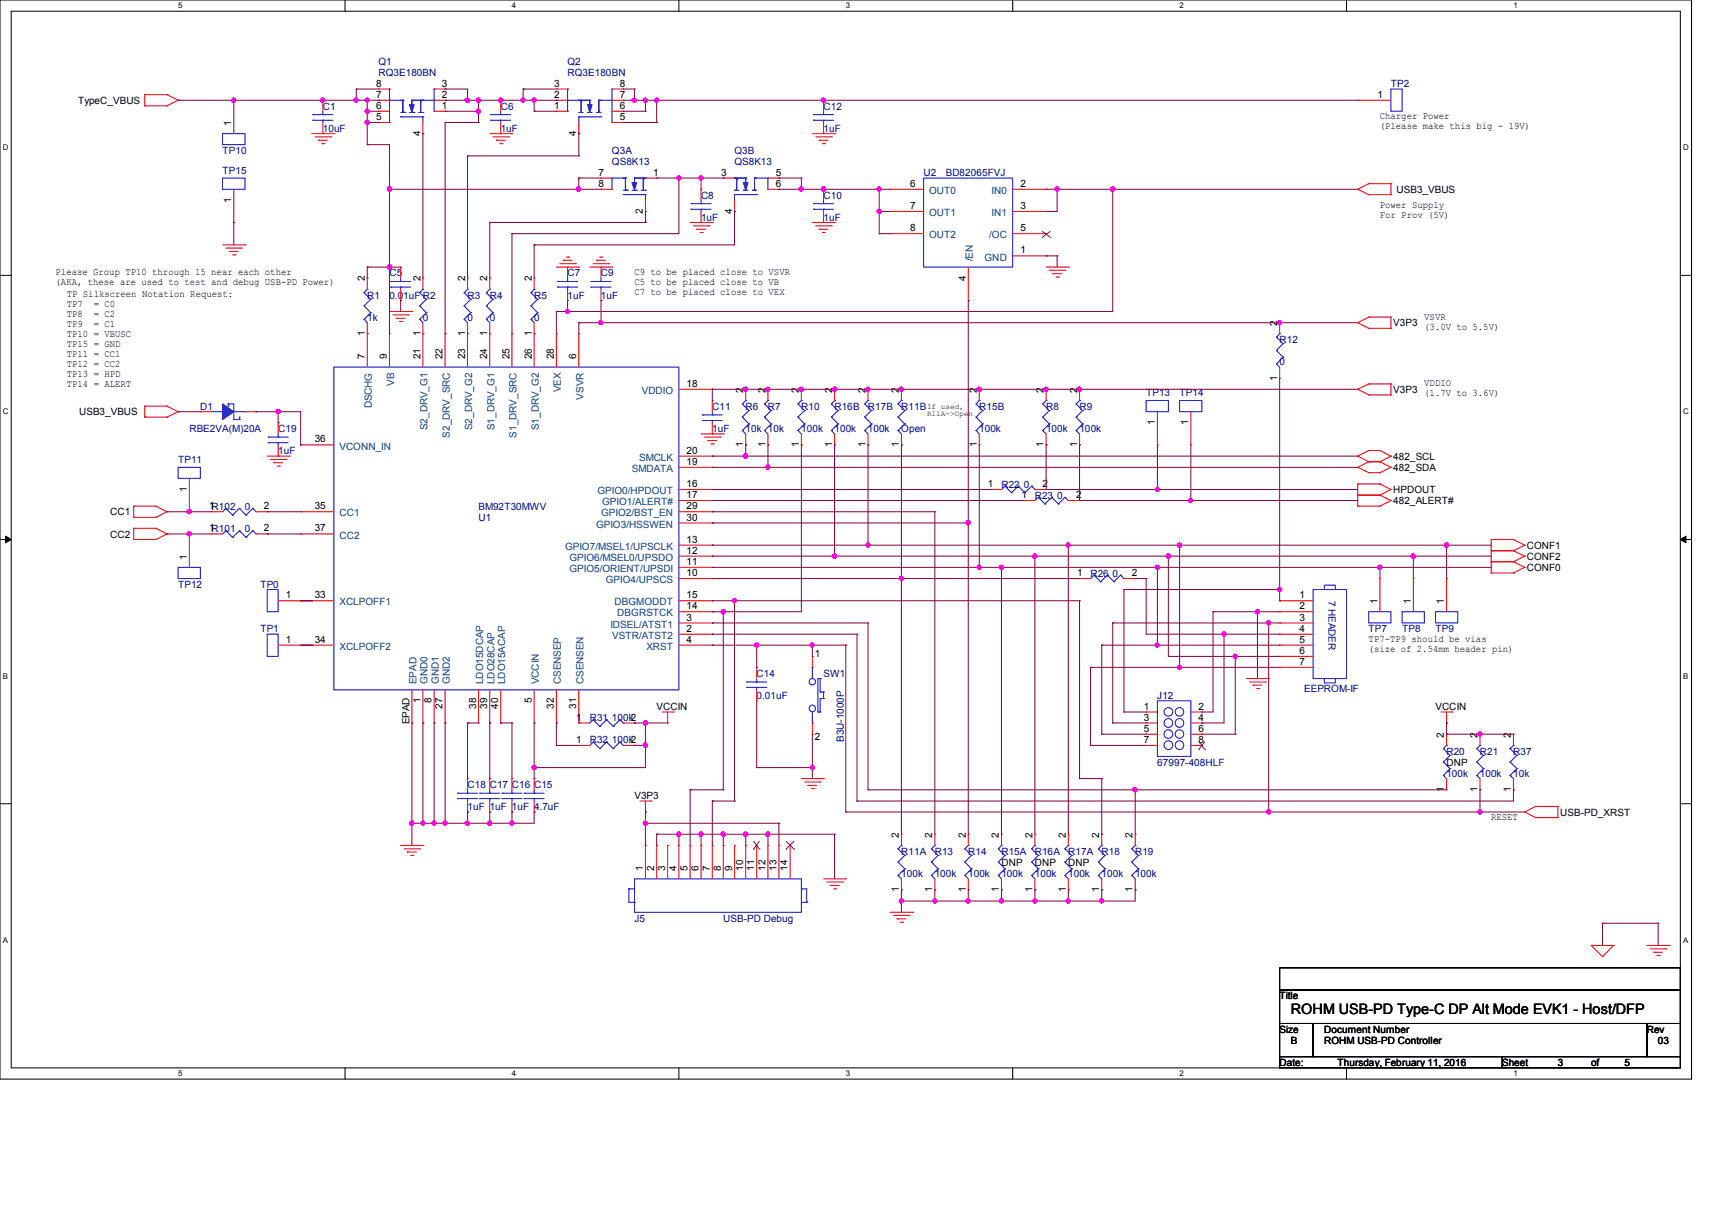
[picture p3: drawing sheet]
<svg xmlns="http://www.w3.org/2000/svg" width="297mm" height="210mm" viewBox="0 0 297 210" stroke-linecap="round" stroke-linejoin="round" font-family="sans-serif">
<defs><g id="words">
<text font-size="2.5" x="223.9" y="176">ROHM USB-PD Type-C DP Alt Mode EVK1 - Host/DFP</text>
<g font-size="1.7" fill="#000080">
<text x="65.7" y="11.3">Q1</text>
<text x="98.5" y="11.3">Q2</text>
<text x="65.7" y="13.2">RQ3E180BN</text>
<text x="98.5" y="13.2">RQ3E180BN</text>
<text x="241.3" y="15.2">TP2</text>
<text x="56" y="19">C1</text>
<text x="56" y="22.9">10uF</text>
<text x="86.9" y="19">C6</text>
<text x="86.9" y="22.9">1uF</text>
<text x="142.9" y="19">C12</text>
<text x="142.9" y="22.9">1uF</text>
<text x="38.6" y="26.7">TP10</text>
<text x="106.2" y="26.7">Q3A</text>
<text x="106.2" y="28.7">QS8K13</text>
<text x="127.4" y="26.7">Q3B</text>
<text x="127.4" y="28.7">QS8K13</text>
<text x="38.6" y="30.2">TP15</text>
<text x="121.6" y="34.5">C8</text>
<text x="142.9" y="34.5">C10</text>
<text x="160.2" y="30.6">U2</text>
<text x="164.1" y="30.6">BD82065FVJ</text>
<text x="121.6" y="38.3">1uF</text>
<text x="142.9" y="38.3">1uF</text>
<text x="67.6" y="48">C5</text>
<text x="98.5" y="48">C7</text>
<text x="104.3" y="48">C9</text>
<text x="63.7" y="51.8">R1</text>
<text x="67.6" y="51.8">0.01uF R2</text>
<text x="81.1" y="51.8">R3</text>
<text x="85" y="51.8">R4</text>
<text x="92.7" y="51.8">R5</text>
<text x="98.5" y="51.8">1uF</text>
<text x="104.3" y="51.8">1uF</text>
<text x="63.7" y="55.7">1k</text>
<text x="73.4" y="55.7">0</text>
<text x="81.1" y="55.7">0</text>
<text x="85" y="55.7">0</text>
<text x="92.7" y="55.7">0</text>
<text x="222" y="59.5">R12</text>
<text x="222" y="63.4">0</text>
<text x="34.8" y="71.1">D1</text>
<text x="123.6" y="71.1">C11</text>
<text x="129.4" y="71.1">R6</text>
<text x="133.2" y="71.1">R7</text>
<text x="139" y="71.1">R10</text>
<text x="144.8" y="71.1">R16B</text>
<text x="150.6" y="71.1">R17B</text>
<text x="156.4" y="71.1">R11B</text>
<text x="169.9" y="71.1">R15B</text>
<text x="181.5" y="71.1">R8</text>
<text x="187.3" y="71.1">R9</text>
<text x="198.8" y="68.8">TP13</text>
<text x="204.6" y="68.8">TP14</text>
<text x="32.8" y="75">RBE2VA(M)20A</text>
<text x="48.3" y="75">C19</text>
<text x="123.6" y="75">1uF</text>
<text x="129.4" y="75">10k 10k</text>
<text x="139" y="75">100k</text>
<text x="144.8" y="75">100k</text>
<text x="150.6" y="75">100k</text>
<text x="156.4" y="75">Open</text>
<text x="169.9" y="75">100k</text>
<text x="181.5" y="75">100k</text>
<text x="187.3" y="75">100k</text>
<text x="30.9" y="80.4">TP11</text>
<text x="48.3" y="78.8">1uF</text>
<text x="42.5" y="88.5">0</text>
<text x="83" y="88.5">BM92T30MWV</text>
<text x="173.7" y="84.6">R22</text>
<text x="177.6" y="84.6">0</text>
<text x="179.5" y="86.6">R23</text>
<text x="183.4" y="86.6">0</text>
<text x="42.5" y="92.4">0</text>
<text x="83" y="90.4">U1</text>
<text x="189.2" y="100.1">R26</text>
<text x="193" y="100.1">0</text>
<text x="30.9" y="102">TP12</text>
<text x="45.2" y="102">TP0</text>
<text x="230.4" y="104.3" transform="rotate(90 230.4 104.3)">7 HEADER</text>
<text x="45.2" y="109.7">TP1</text>
<text x="237.4" y="109.7">TP7</text>
<text x="243.2" y="109.7">TP8</text>
<text x="249" y="109.7">TP9</text>
<text x="131.3" y="117.4">C14</text>
<text x="142.9" y="117.4">SW1</text>
<text x="102.3" y="125.2">R31</text>
<text x="106.2" y="125.2">100k2</text>
<text x="131.3" y="121.3">0.01uF</text>
<text x="200.8" y="121.3">J12</text>
<text x="226.3" y="120.1">EEPROM-IF</text>
<text x="102.3" y="129">R32</text>
<text x="106.2" y="129">100k2</text>
<text x="146.4" y="128.8" transform="rotate(-90 146.4 128.8)">B3U-1000P</text>
<text x="250.9" y="131">R20</text>
<text x="256.7" y="131">R21</text>
<text x="262.5" y="131">R37</text>
<text x="81.1" y="136.7">C18 C17 C16 C15</text>
<text x="200.8" y="132.9">67997-408HLF</text>
<text x="250.9" y="134.8">100k</text>
<text x="256.7" y="134.8">100k</text>
<text x="262.5" y="134.8">10k</text>
<text x="81.1" y="140.6">1uF 1uF 1uF 4.7uF</text>
<text x="156.4" y="148.3">R11A</text>
<text x="162.2" y="148.3">R13</text>
<text x="168" y="148.3">R14</text>
<text x="173.7" y="148.3">R15A</text>
<text x="179.5" y="148.3">R16A</text>
<text x="185.3" y="148.3">R17A</text>
<text x="191.1" y="148.3">R18</text>
<text x="196.9" y="148.3">R19</text>
<text x="156.4" y="152.2">100k</text>
<text x="162.2" y="152.2">100k</text>
<text x="168" y="152.2">100k</text>
<text x="173.7" y="152.2">100k</text>
<text x="179.5" y="152.2">100k</text>
<text x="185.3" y="152.2">100k</text>
<text x="191.1" y="152.2">100k</text>
<text x="196.9" y="152.2">100k</text>
<text x="110.1" y="159.9">J5</text>
<text x="125.5" y="159.9">USB-PD Debug</text>
</g>
<g font-size="1.7">
<text x="65.2" y="17">7</text>
<text x="65.2" y="15">8</text>
<text x="76.7" y="17">2</text>
<text x="76.7" y="15">3</text>
<text x="96.1" y="17">2</text>
<text x="96.1" y="15">3</text>
<text x="107.5" y="17">7</text>
<text x="107.5" y="15">8</text>
<text x="238.9" y="17">1</text>
<text x="13.5" y="18">TypeC_VBUS</text>
<text x="40.1" y="21.8" transform="rotate(-90 40.1 21.8)">1</text>
<text x="65.2" y="20.8">5</text>
<text x="65.2" y="18.9">6</text>
<text x="72.9" y="23.6" transform="rotate(-90 72.9 23.6)">4</text>
<text x="76.7" y="18.9">1</text>
<text x="96.1" y="18.9">1</text>
<text x="100" y="23.6" transform="rotate(-90 100 23.6)">4</text>
<text x="107.5" y="20.8">5</text>
<text x="107.5" y="18.9">6</text>
<text x="239.4" y="20.7">Charger Power</text>
<text x="239.4" y="22.4">(Please make this big - 19V)</text>
<text x="40.1" y="35.2" transform="rotate(-90 40.1 35.2)">1</text>
<text x="103.8" y="30.5">7</text>
<text x="103.8" y="32.4">8</text>
<text x="113.3" y="30.5">1</text>
<text x="125.1" y="30.5">3</text>
<text x="134.6" y="30.5">5</text>
<text x="134.6" y="32.4">6</text>
<text x="157.9" y="32.4">6</text>
<text x="177" y="32.4">2</text>
<text x="242.3" y="33.5">USB3_VBUS</text>
<text x="111.5" y="37.1" transform="rotate(-90 111.5 37.1)">2</text>
<text x="127" y="37.1" transform="rotate(-90 127 37.1)">4</text>
<text x="157.9" y="36.3">7</text>
<text x="157.9" y="40.1">8</text>
<text x="177" y="36.3">3</text>
<text x="177" y="40.1">5</text>
<text x="239.4" y="36.2">Power Supply</text>
<text x="239.4" y="37.9">For Prov (5V)</text>
<text x="9.7" y="47.8">Please Group TP10 through 15 near each other</text>
<text x="110.1" y="47.8">C9 to be placed close to VSVR</text>
<text x="177" y="44">1</text>
<text x="9.7" y="49.5">(AKA, these are used to test and debug USB-PD Power)</text>
<text x="11.6" y="51.6">TP Silkscreen Notation Request:</text>
<text x="11.6" y="53.3">TP7</text>
<text x="16.3" y="53.3">= C0</text>
<text x="63.3" y="48.9" transform="rotate(-90 63.3 48.9)">2</text>
<text x="72.9" y="48.9" transform="rotate(-90 72.9 48.9)">2</text>
<text x="80.7" y="48.9" transform="rotate(-90 80.7 48.9)">2</text>
<text x="84.5" y="48.9" transform="rotate(-90 84.5 48.9)">2</text>
<text x="92.2" y="48.9" transform="rotate(-90 92.2 48.9)">2</text>
<text x="110.1" y="49.5">C5 to be placed close to VB</text>
<text x="110.1" y="51.2">C7 to be placed close to VEX</text>
<text x="167.5" y="48.7" transform="rotate(-90 167.5 48.7)">4</text>
<text x="11.6" y="55.1">TP8</text>
<text x="11.6" y="56.8">TP9</text>
<text x="11.6" y="58.5">TP10 = VBUSC</text>
<text x="16.3" y="55.1">= C2</text>
<text x="16.3" y="56.8">= C1</text>
<text x="63.3" y="58.3" transform="rotate(-90 63.3 58.3)">1</text>
<text x="72.9" y="58.3" transform="rotate(-90 72.9 58.3)">1</text>
<text x="80.7" y="58.3" transform="rotate(-90 80.7 58.3)">1</text>
<text x="84.5" y="58.3" transform="rotate(-90 84.5 58.3)">1</text>
<text x="92.2" y="58.3" transform="rotate(-90 92.2 58.3)">1</text>
<text x="221.6" y="56.6" transform="rotate(-90 221.6 56.6)">2</text>
<text x="241.7" y="56.6">V3P3</text>
<text x="247.1" y="55.5">VSVR</text>
<text x="247.1" y="57.2">(3.0V to 5.5V)</text>
<text x="11.6" y="60.3">TP15 = GND</text>
<text x="11.6" y="62">TP11 = CC1</text>
<text x="11.6" y="63.8">TP12 = CC2</text>
<text x="11.6" y="65.5">TP13 = HPD</text>
<text x="63.3" y="62.4" transform="rotate(-90 63.3 62.4)">7</text>
<text x="67.1" y="62.4" transform="rotate(-90 67.1 62.4)">9</text>
<text x="72.9" y="62.4" transform="rotate(-90 72.9 62.4)">21</text>
<text x="76.8" y="62.4" transform="rotate(-90 76.8 62.4)">22</text>
<text x="80.7" y="62.4" transform="rotate(-90 80.7 62.4)">23</text>
<text x="84.5" y="62.4" transform="rotate(-90 84.5 62.4)">24</text>
<text x="88.4" y="62.4" transform="rotate(-90 88.4 62.4)">25</text>
<text x="92.2" y="62.4" transform="rotate(-90 92.2 62.4)">26</text>
<text x="96.1" y="62.4" transform="rotate(-90 96.1 62.4)">28</text>
<text x="100" y="62.4" transform="rotate(-90 100 62.4)">6</text>
<text x="11.6" y="67.2">TP14 = ALERT</text>
<text x="119.1" y="67.1">18</text>
<text x="128.9" y="68.2" transform="rotate(-90 128.9 68.2)">2</text>
<text x="132.8" y="68.2" transform="rotate(-90 132.8 68.2)">2</text>
<text x="138.6" y="68.2" transform="rotate(-90 138.6 68.2)">2</text>
<text x="144.3" y="68.2" transform="rotate(-90 144.3 68.2)">2</text>
<text x="150.1" y="68.2" transform="rotate(-90 150.1 68.2)">2</text>
<text x="155.9" y="68.2" transform="rotate(-90 155.9 68.2)">2</text>
<text x="169.4" y="68.2" transform="rotate(-90 169.4 68.2)">2</text>
<text x="181" y="68.2" transform="rotate(-90 181 68.2)">2</text>
<text x="186.8" y="68.2" transform="rotate(-90 186.8 68.2)">2</text>
<text x="221.6" y="66" transform="rotate(-90 221.6 66)">1</text>
<text x="241.7" y="68.2">V3P3</text>
<text x="247.1" y="67.1">VDDIO</text>
<text x="247.1" y="68.8">(1.7V to 3.6V)</text>
<text x="13.7" y="72.1">USB3_VBUS</text>
<text x="54.6" y="76.8">36</text>
<text x="128.9" y="77.6" transform="rotate(-90 128.9 77.6)">1</text>
<text x="132.8" y="77.6" transform="rotate(-90 132.8 77.6)">1</text>
<text x="138.6" y="77.6" transform="rotate(-90 138.6 77.6)">1</text>
<text x="144.3" y="77.6" transform="rotate(-90 144.3 77.6)">1</text>
<text x="150.1" y="77.6" transform="rotate(-90 150.1 77.6)">1</text>
<text x="155.9" y="77.6" transform="rotate(-90 155.9 77.6)">1</text>
<text x="169.4" y="77.6" transform="rotate(-90 169.4 77.6)">1</text>
<text x="181" y="77.6" transform="rotate(-90 181 77.6)">1</text>
<text x="186.8" y="77.6" transform="rotate(-90 186.8 77.6)">1</text>
<text x="200.3" y="73.8" transform="rotate(-90 200.3 73.8)">1</text>
<text x="206.1" y="73.8" transform="rotate(-90 206.1 73.8)">1</text>
<text x="119.1" y="80.7">19</text>
<text x="119.1" y="78.7">20</text>
<text x="241.7" y="81.7">482_SDA</text>
<text x="241.7" y="79.8">482_SCL</text>
<text x="19.1" y="89.5">CC1</text>
<text x="32.4" y="85.3" transform="rotate(-90 32.4 85.3)">1</text>
<text x="36.3" y="88.4">1R102</text>
<text x="45.8" y="88.4">2</text>
<text x="54.6" y="88.4">35</text>
<text x="119.1" y="84.5">16</text>
<text x="119.1" y="86.4">17</text>
<text x="119.1" y="88.4">29</text>
<text x="171.4" y="84.5">1</text>
<text x="177.2" y="86.4">1</text>
<text x="180.9" y="84.5">2</text>
<text x="186.7" y="86.4">2</text>
<text x="241.7" y="87.5">482_ALERT#</text>
<text x="241.7" y="85.6">HPDOUT</text>
<text x="19.1" y="93.3">CC2</text>
<text x="36.3" y="92.2">1R101</text>
<text x="45.8" y="92.2">2</text>
<text x="54.6" y="92.2">37</text>
<text x="119.1" y="90.3">30</text>
<text x="119.1" y="94.2">13</text>
<text x="264.9" y="95.2">CONF1</text>
<text x="32.4" y="97.1" transform="rotate(-90 32.4 97.1)">1</text>
<text x="119.1" y="100">10</text>
<text x="119.1" y="98">11</text>
<text x="119.1" y="96.1">12</text>
<text x="186.8" y="100">1</text>
<text x="196.3" y="100">2</text>
<text x="264.9" y="99.1">CONF0</text>
<text x="264.9" y="97.2">CONF2</text>
<text x="49.6" y="103.8">1</text>
<text x="54.6" y="103.8">33</text>
<text x="119.1" y="107.7">3</text>
<text x="119.1" y="105.7">14</text>
<text x="119.1" y="103.8">15</text>
<text x="225.4" y="103.8">1</text>
<text x="225.4" y="105.7">2</text>
<text x="225.4" y="107.7">3</text>
<text x="238.9" y="104.8" transform="rotate(-90 238.9 104.8)">1</text>
<text x="244.7" y="104.8" transform="rotate(-90 244.7 104.8)">1</text>
<text x="250.5" y="104.8" transform="rotate(-90 250.5 104.8)">1</text>
<text x="49.6" y="111.5">1</text>
<text x="54.6" y="111.5">34</text>
<text x="119.1" y="109.6">2</text>
<text x="119.1" y="111.5">4</text>
<text x="225.4" y="109.6">4</text>
<text x="225.4" y="111.5">5</text>
<text x="225.4" y="113.5">6</text>
<text x="237.4" y="111.5">TP7-TP9 should be vias</text>
<text x="237.4" y="113.2">(size of 2.54mm header pin)</text>
<text x="141.3" y="114.1">1</text>
<text x="225.4" y="115.4">7</text>
<text x="71" y="125.7" transform="rotate(-90 71 125.7)">EPAD</text>
<text x="72.9" y="122" transform="rotate(-90 72.9 122)">1</text>
<text x="74.9" y="122" transform="rotate(-90 74.9 122)">8</text>
<text x="76.8" y="123" transform="rotate(-90 76.8 123)">27</text>
<text x="82.6" y="123" transform="rotate(-90 82.6 123)">38</text>
<text x="84.5" y="123" transform="rotate(-90 84.5 123)">39</text>
<text x="86.4" y="123" transform="rotate(-90 86.4 123)">40</text>
<text x="92.2" y="122" transform="rotate(-90 92.2 122)">5</text>
<text x="96.1" y="123" transform="rotate(-90 96.1 123)">32</text>
<text x="100" y="123" transform="rotate(-90 100 123)">31</text>
<text x="100" y="125.1">1</text>
<text x="113.9" y="123.2">VCCIN</text>
<text x="198.4" y="123.1">1</text>
<text x="198.4" y="125.1">3</text>
<text x="207.9" y="123.1">2</text>
<text x="207.9" y="125.1">4</text>
<text x="249" y="123.2">VCCIN</text>
<text x="100" y="128.9">1</text>
<text x="141.3" y="128.4">2</text>
<text x="198.4" y="127">5</text>
<text x="198.4" y="128.9">7</text>
<text x="207.9" y="127">6</text>
<text x="207.9" y="128.9">8</text>
<text x="250.5" y="128" transform="rotate(-90 250.5 128)">2</text>
<text x="256.3" y="128" transform="rotate(-90 256.3 128)">2</text>
<text x="262.1" y="128" transform="rotate(-90 262.1 128)">2</text>
<text x="250.5" y="137.5" transform="rotate(-90 250.5 137.5)">1</text>
<text x="250.9" y="132.9">DNP</text>
<text x="256.3" y="137.5" transform="rotate(-90 256.3 137.5)">1</text>
<text x="262.1" y="137.5" transform="rotate(-90 262.1 137.5)">1</text>
<text x="110.1" y="138.7">V3P3</text>
<text x="258.7" y="142.3">RESET</text>
<text x="270.7" y="141.6">USB-PD_XRST</text>
<text x="155.9" y="145.4" transform="rotate(-90 155.9 145.4)">2</text>
<text x="161.7" y="145.4" transform="rotate(-90 161.7 145.4)">2</text>
<text x="167.5" y="145.4" transform="rotate(-90 167.5 145.4)">2</text>
<text x="173.3" y="145.4" transform="rotate(-90 173.3 145.4)">2</text>
<text x="179.1" y="145.4" transform="rotate(-90 179.1 145.4)">2</text>
<text x="184.9" y="145.4" transform="rotate(-90 184.9 145.4)">2</text>
<text x="190.7" y="145.4" transform="rotate(-90 190.7 145.4)">2</text>
<text x="196.5" y="145.4" transform="rotate(-90 196.5 145.4)">2</text>
<text x="111.5" y="151.2" transform="rotate(-90 111.5 151.2)">1</text>
<text x="113.5" y="151.2" transform="rotate(-90 113.5 151.2)">2</text>
<text x="115.4" y="151.2" transform="rotate(-90 115.4 151.2)">3</text>
<text x="117.3" y="151.2" transform="rotate(-90 117.3 151.2)">4</text>
<text x="119.3" y="151.2" transform="rotate(-90 119.3 151.2)">5</text>
<text x="121.2" y="151.2" transform="rotate(-90 121.2 151.2)">6</text>
<text x="123.1" y="151.2" transform="rotate(-90 123.1 151.2)">7</text>
<text x="125" y="151.2" transform="rotate(-90 125 151.2)">8</text>
<text x="127" y="151.2" transform="rotate(-90 127 151.2)">9</text>
<text x="128.9" y="151.2" transform="rotate(-90 128.9 151.2)">10</text>
<text x="130.8" y="151.2" transform="rotate(-90 130.8 151.2)">11</text>
<text x="132.8" y="151.2" transform="rotate(-90 132.8 151.2)">12</text>
<text x="134.7" y="151.2" transform="rotate(-90 134.7 151.2)">13</text>
<text x="136.6" y="151.2" transform="rotate(-90 136.6 151.2)">14</text>
<text x="155.9" y="154.9" transform="rotate(-90 155.9 154.9)">1</text>
<text x="161.7" y="154.9" transform="rotate(-90 161.7 154.9)">1</text>
<text x="167.5" y="154.9" transform="rotate(-90 167.5 154.9)">1</text>
<text x="173.3" y="154.9" transform="rotate(-90 173.3 154.9)">1</text>
<text x="173.7" y="150.3">DNP</text>
<text x="179.1" y="154.9" transform="rotate(-90 179.1 154.9)">1</text>
<text x="179.5" y="150.3">DNP</text>
<text x="184.9" y="154.9" transform="rotate(-90 184.9 154.9)">1</text>
<text x="185.3" y="150.3">DNP</text>
<text x="190.7" y="154.9" transform="rotate(-90 190.7 154.9)">1</text>
<text x="196.5" y="154.9" transform="rotate(-90 196.5 154.9)">1</text>
<text x="222" y="173.4">Title</text>
<text x="222" y="179.2">Size</text>
<text x="229.7" y="179.2">Document Number</text>
<text x="285.7" y="179.2">Rev</text>
<text x="222" y="185">Date:</text>
<text x="223.9" y="181.1">B</text>
<text x="229.7" y="181.1">ROHM USB-PD Controller</text>
<text x="232.1" y="185">Thursday, February 11, 2016</text>
<text x="260.6" y="185">Sheet</text>
<text x="270.2" y="185">3</text>
<text x="276" y="185">of</text>
<text x="281.8" y="185">5</text>
<text x="287.6" y="181.1">03</text>
</g>
<g font-size="1.7" fill="#004080">
<text x="161.2" y="33.7">OUT0</text>
<text x="172" y="33.7">IN0</text>
<text x="161.2" y="37.5">OUT1</text>
<text x="161.2" y="41.4">OUT2</text>
<text x="171.6" y="41.4">/OC</text>
<text x="172" y="37.5">IN1</text>
<text x="168.8" y="45.4" transform="rotate(-90 168.8 45.4)">/EN</text>
<text x="170.8" y="45.2">GND</text>
<text x="64.5" y="70.9" transform="rotate(-90 64.5 70.9)">DSCHG</text>
<text x="68.4" y="67" transform="rotate(-90 68.4 67)">VB</text>
<text x="97.3" y="68.1" transform="rotate(-90 97.3 68.1)">VEX</text>
<text x="101.2" y="69.3" transform="rotate(-90 101.2 69.3)">VSVR</text>
<text x="111.3" y="68.4">VDDIO</text>
<text x="74.2" y="74.7" transform="rotate(-90 74.2 74.7)">S2_DRV_G1</text>
<text x="78" y="75.9" transform="rotate(-90 78 75.9)">S2_DRV_SRC</text>
<text x="81.9" y="74.7" transform="rotate(-90 81.9 74.7)">S2_DRV_G2</text>
<text x="85.8" y="74.7" transform="rotate(-90 85.8 74.7)">S1_DRV_G1</text>
<text x="89.6" y="75.9" transform="rotate(-90 89.6 75.9)">S1_DRV_SRC</text>
<text x="93.5" y="74.7" transform="rotate(-90 93.5 74.7)">S1_DRV_G2</text>
<text x="58.9" y="78">VCONN_IN</text>
<text x="109.6" y="81.9">SMDATA</text>
<text x="110.9" y="80">SMCLK</text>
<text x="58.9" y="89.6">CC1</text>
<text x="103.7" y="85.8">GPIO0/HPDOUT</text>
<text x="104.3" y="89.6">GPIO2/BST_EN</text>
<text x="104.5" y="87.7">GPIO1/ALERT#</text>
<text x="58.9" y="93.5">CC2</text>
<text x="98" y="95.4">GPIO7/MSEL1/UPSCLK</text>
<text x="103.4" y="91.6">GPIO3/HSSWEN</text>
<text x="98.8" y="99.3">GPIO5/ORIENT/UPSDI</text>
<text x="98.8" y="97.3">GPIO6/MSEL0/UPSDO</text>
<text x="105.1" y="101.2">GPIO4/UPSCS</text>
<text x="58.9" y="105.1">XCLPOFF1</text>
<text x="106.6" y="105.1">DBGMODDT</text>
<text x="107.1" y="107">DBGRSTCK</text>
<text x="58.9" y="112.8">XCLPOFF2</text>
<text x="105.9" y="108.9">IDSEL/ATST1</text>
<text x="106.2" y="110.9">VSTR/ATST2</text>
<text x="112.1" y="112.8">XRST</text>
<text x="72.3" y="118.7" transform="rotate(-90 72.3 118.7)">EPAD</text>
<text x="74.2" y="118.7" transform="rotate(-90 74.2 118.7)">GND0</text>
<text x="76.1" y="118.7" transform="rotate(-90 76.1 118.7)">GND1</text>
<text x="78" y="118.7" transform="rotate(-90 78 118.7)">GND2</text>
<text x="83.8" y="118.7" transform="rotate(-90 83.8 118.7)">LDO15DCAP</text>
<text x="85.8" y="118.7" transform="rotate(-90 85.8 118.7)">LDO28CAP</text>
<text x="87.7" y="118.7" transform="rotate(-90 87.7 118.7)">LDO15ACAP</text>
<text x="93.5" y="118.7" transform="rotate(-90 93.5 118.7)">VCCIN</text>
<text x="97.3" y="118.7" transform="rotate(-90 97.3 118.7)">CSENSEP</text>
<text x="101.2" y="118.7" transform="rotate(-90 101.2 118.7)">CSENSEN</text>
</g>
<g font-size="1.4">
<text x="30.9" y="1.4">5</text>
<text x="88.8" y="1.4">4</text>
<text x="146.7" y="1.4">3</text>
<text x="204.6" y="1.4">2</text>
<text x="262.6" y="1.4">1</text>
<text x=".5" y="26.1">D</text>
<text x="292" y="26.1">D</text>
<text x=".5" y="71.9">C</text>
<text x="292" y="71.9">C</text>
<text x=".5" y="117.8">B</text>
<text x="292" y="117.8">B</text>
<text x=".5" y="163.6">A</text>
<text x="292" y="163.6">A</text>
<text x="30.9" y="186.8">5</text>
<text x="88.8" y="186.8">4</text>
<text x="146.7" y="186.8">3</text>
<text x="204.6" y="186.8">2</text>
<text x="262.6" y="186.8">1</text>
</g>
<g font-size="1.3">
<text x="160.8" y="71">If used,</text>
<text x="160.8" y="72.3">R11A-&gt;Open</text>
</g>
</g></defs>
<path d="M0 0h293.5v187.3h-293.5zM1.9 1.9h289.6v183.4h-289.6z" fill="none" stroke="#000" stroke-width=".17"/>
<g fill="#fff">
<path d="M30.9 .2h.8v1.5h-.8z"/>
<path d="M30.9 185.5h.8v1.6h-.8z"/>
</g>
<path d="M59.9 0v1.9M59.9 185.3v2" fill="none" stroke="#000" stroke-width=".17"/>
<g fill="#fff">
<path d="M88.8 .2h.8v1.5h-.8z"/>
<path d="M88.8 185.5h.8v1.6h-.8z"/>
</g>
<path d="M117.8 0v1.9M117.8 185.3v2" fill="none" stroke="#000" stroke-width=".17"/>
<g fill="#fff">
<path d="M146.7 .2h.8v1.5h-.8z"/>
<path d="M146.7 185.5h.8v1.6h-.8z"/>
</g>
<path d="M175.7 0v1.9M175.7 185.3v2" fill="none" stroke="#000" stroke-width=".17"/>
<g fill="#fff">
<path d="M204.6 .2h.8v1.5h-.8z"/>
<path d="M204.6 185.5h.8v1.6h-.8z"/>
</g>
<path d="M233.6 0v1.9M233.6 185.3v2" fill="none" stroke="#000" stroke-width=".17"/>
<g fill="#fff">
<path d="M262.6 .2h.7v1.5h-.7z"/>
<path d="M262.6 185.5h.7v1.6h-.7z"/>
<path d="M.5 24.8h1v1.6h-1z"/>
<path d="M292 24.8h1v1.6h-1z"/>
<path d="M.5 70.7h1v1.5h-1z"/>
<path d="M292 70.7h1v1.5h-1z"/>
</g>
<path d="M0 47.8h1.9M291.5 47.8h2" fill="none" stroke="#000" stroke-width=".17"/>
<g fill="#fff">
<path d="M.5 116.5h.9v1.6h-.9z"/>
<path d="M292 116.5h.9v1.6h-.9z"/>
</g>
<path d="M0 93.6h1.9M291.5 93.6h2" fill="none" stroke="#000" stroke-width=".17"/>
<path d="M1 93l.9 .6-.9 .6zM291.5 93.6l1-.6v1.2z" fill="#000" stroke="#000" stroke-width=".17"/>
<g fill="#fff">
<path d="M.5 162.4h.9v1.5h-.9z"/>
<path d="M292 162.4h.9v1.5h-.9z"/>
</g>
<path d="M0 139.5h1.9M291.5 139.5h2M222 168h69.5v3.8h-69.5zM222 171.8h69.5v5.8h-69.5zM222 177.6h5.8v5.8h-5.8zM227.8 177.6h57.9v5.8h-57.9zM285.7 177.6h5.8v5.8h-5.8zM222 183.4h38.6v1.9h-38.6zM260.6 183.4h30.9v1.9h-30.9z" fill="none" stroke="#000" stroke-width=".17"/>
<g fill="none" stroke="#f00" stroke-width=".17">
<path d="M25.1 16.4h.1M25.1 18.4h.1M25.1 16.4h3.9M25.1 16.4v2M25.1 18.4h3.9M29 16.4h.1M29 18.4h.1M29 16.4l1.9 1M30.9 17.4h.1M30.9 17.4l-1.9 1M40.6 17.4h.1M40.6 17.4v5.8"/>
<path d="M56 17.4h.1M56 17.4v1.9M65.7 19.3h.1M65.7 17.4h.1M65.7 15.5h.1M65.7 17.4h1.9M65.7 19.3h1.9M65.7 15.5h1.9M75.3 17.4h1.9M75.3 19.3h1.9M75.3 15.5h1.9M77.2 19.3h.1"/>
<path d="M77.2 17.4h.1M77.2 15.5h.1M86.9 17.4h.1M86.9 17.4v1.9M96.5 19.3h.1M96.5 17.4h.1M96.5 15.5h.1M96.5 17.4h2M96.5 19.3h2M96.5 15.5h2M106.2 17.4h1.9M106.2 19.3h1.9"/>
<path d="M106.2 15.5h1.9M108.1 19.3h.1M108.1 17.4h.1M108.1 15.5h.1M142.9 17.4h.1M142.9 17.4v1.9M235.5 17.4h.1M235.5 17.4h5.8M40.6 38.6h.1M40.6 32.9v5.7M54.1 23.2h3.8M54.7 23.7h2.7"/>
<path d="M55.2 24.3h.1M55.2 24.3h1.6M55.8 24.9h.4M56 23.2h.1M56 21.3v1.9M56.2 24.9h.1M57.4 23.7h.1M57.9 23.2h.1M65.7 21.3h.1M65.7 21.3h1.9M73.4 23.2h.1M73.4 21.3v1.9"/>
<path d="M85 23.2h3.8M85.5 23.7h2.7M86.1 24.3h.1M86.1 24.3h1.6M86.7 24.9h.4M86.9 23.2h.1M86.9 21.3v1.9M87.1 24.9h.1M88.2 23.7h.1M88.8 23.2h.1M100.4 23.2h.1M100.4 21.3v1.9"/>
<path d="M104.3 30.9h.1M104.3 32.9h.1M104.3 32.9h1.9M104.3 30.9h1.9M106.2 21.3h1.9M108.1 21.3h.1M112 36.7h.1M112 34.8v1.9M112 30.9h1.9M113.9 30.9h.1M119.7 38.6h3.9M120.3 39.2h2.7"/>
<path d="M120.9 39.8h.1M120.9 39.8h1.5M121.6 38.6h.1M121.6 32.9h.1M121.6 32.9v1.9M121.6 36.7v1.9M123 39.2h.1M123.6 38.6h.1M125.5 30.9h.1M125.5 30.9h1.9M127.4 36.7h.1M127.4 34.8v1.9"/>
<path d="M133.2 32.9h1.9M133.2 30.9h1.9M135.1 30.9h.1M135.1 32.9h.1M140.9 23.2h3.9M140.9 38.6h3.9M141.5 23.7h2.7M141.5 39.2h2.7M142.1 39.8h.1M142.1 24.3h.1M142.1 24.3h1.5M142.1 39.8h1.5"/>
<path d="M142.7 24.9h.3M142.9 38.6h.1M142.9 32.9h.1M142.9 23.2h.1M142.9 21.3v1.9M142.9 32.9v1.9M142.9 36.7v1.9M143 24.9h.1M144.2 39.2h.1M144.2 23.7h.1M144.8 38.6h.1M144.8 23.2h.1"/>
<path d="M154.4 32.9h.1M154.4 36.7h.1M154.4 32.9h5.8M154.4 36.7h5.8M175.7 32.9h5.8M175.7 36.7h5.8M181.5 32.9h.1M181.5 36.7h.1M235.5 32.9h.1M235.5 32.9l1.9 .9M237.4 31.9h.1M237.4 33.8h.1"/>
<path d="M237.4 31.9l-1.9 1M237.4 31.9h3.9M237.4 33.8h3.9M241.3 31.9h.1M241.3 33.8h.1M241.3 31.9v1.9M38.6 42.5h3.9M39.2 43.1h2.7M39.8 43.6h.1M39.8 43.6h1.5M40.3 44.2h.5M40.8 44.2h.1"/>
<path d="M41.9 43.1h.1M42.5 42.5h.1M63.7 57.9h.1M63.7 48.3h.1M63.7 48.3v1.9M63.7 56v7.7M67.6 57.9h.1M67.6 54.1h3.9M67.6 57.9v5.8M68.2 54.7h2.7M68.7 55.2h.1M68.7 55.2h1.6"/>
<path d="M69.3 55.8h.4M69.5 52.2h.1M69.5 46.4h.1M69.5 46.4v1.9M69.5 50.2v2M69.7 55.8h.1M70.9 54.7h.1M71.5 54.1h.1M73.4 57.9h.1M73.4 48.3h.1M73.4 48.3v1.9M73.4 56v7.7"/>
<path d="M77.2 57.9h.1M77.2 57.9v5.8M81.1 57.9h.1M81.1 48.3h.1M81.1 48.3v1.9M81.1 56v7.7M85 57.9h.1M85 48.3h.1M85 48.3v1.9M85 56v7.7M88.8 57.9h.1M88.8 57.9v5.8"/>
<path d="M92.7 57.9h.1M92.7 48.3h.1M92.7 48.3v1.9M92.7 56v7.7M96.5 57.9h.1M96.5 46.4h3.9M96.5 57.9v5.8M97.1 45.8h2.7M97.7 45.2h.1M97.7 45.2h1.5M98.3 44.6h.4M98.5 52.2h.1"/>
<path d="M98.5 46.4h.1M98.5 46.4v1.9M98.5 50.2v2M98.7 44.6h.1M99.8 45.8h.1M100.4 46.4h.1M100.4 57.9h.1M100.4 57.9v5.8M102.3 46.4h3.9M102.9 45.8h2.7M103.5 45.2h.1M103.5 45.2h1.5"/>
<path d="M104.1 44.6h.3M104.3 52.2h.1M104.3 46.4h.1M104.3 46.4v1.9M104.3 50.2v2M104.4 44.6h.1M105.6 45.8h.1M106.2 46.4h.1M121.5 40.3h.3M121.8 40.3h.1M142.7 40.3h.3M143 40.3h.1"/>
<path d="M154.4 40.6h.1M154.4 40.6h5.8M168 52.2h.1M168 46.4v5.8M175.7 40.6h5.8M175.7 44.4h5.8M181.5 40.6h.1M181.5 44.4h.1M181.5 46.4h3.8M182 46.9h2.7M182.6 47.5h.1M182.6 47.5h1.6"/>
<path d="M183.2 48.1h.4M183.6 48.1h.1M184.7 46.9h.1M185.3 46.4h.1M222 56h.1M222 56v1.9M235.5 56h.1M235.5 56l1.9 1M237.4 55h.1M237.4 57h.1M237.4 55l-1.9 1M237.4 55h3.9"/>
<path d="M237.4 57h3.9M241.3 55h.1M241.3 57h.1M241.3 55v2M25.1 70.5h.1M25.1 72.4h.1M25.1 70.5v1.9M25.1 70.5h3.9M25.1 72.4h3.9M29 70.5h.1M29 72.4h.1M29 70.5l1.9 1"/>
<path d="M30.9 71.5h.1M30.9 71.5l-1.9 .9M34.8 71.5h.1M34.8 71.5h1.9M42.5 71.5h1.9M44.4 71.5h.1M46.4 79.2h3.8M46.9 79.8h2.7M48.3 79.2h.1M48.3 73.4h.1M48.3 73.4v1.9M48.3 77.2v2"/>
<path d="M49.6 79.8h.1M50.2 79.2h.1M52.2 77.2h.1M52.2 77.2h5.7M117.8 79.2h5.8M117.8 67.6h5.8M121.6 75.3h3.9M122.2 75.9h2.7M122.8 76.5h.1M122.8 76.5h1.5M123.4 77h.3M123.6 67.6h.1"/>
<path d="M123.6 79.2h.1M123.6 75.3h.1M123.6 69.5h.1M123.6 69.5v2M123.6 73.4v1.9M123.7 77h.1M124.9 75.9h.1M125.5 75.3h.1M129.4 77.2h.1M129.4 67.6h.1M129.4 67.6v1.9M129.4 75.3v1.9"/>
<path d="M133.2 77.2h.1M133.2 67.6h.1M133.2 67.6v1.9M133.2 75.3v1.9M139 77.2h.1M139 67.6h.1M139 67.6v1.9M139 75.3v1.9M144.8 77.2h.1M144.8 67.6h.1M144.8 67.6v1.9M144.8 75.3v1.9"/>
<path d="M150.6 77.2h.1M150.6 67.6h.1M150.6 67.6v1.9M150.6 75.3v1.9M156.4 77.2h.1M156.4 67.6h.1M156.4 67.6v1.9M156.4 75.3v1.9M169.9 77.2h.1M169.9 67.6h.1M169.9 67.6v1.9M169.9 75.3v1.9"/>
<path d="M181.5 77.2h.1M181.5 67.6h.1M181.5 67.6v1.9M181.5 75.3v1.9M187.3 77.2h.1M187.3 67.6h.1M187.3 67.6v1.9M187.3 75.3v1.9M200.8 77.2h.1M200.8 71.5v5.7M206.6 77.2h.1M206.6 71.5v5.7"/>
<path d="M222 65.7h.1M222 63.7v2M235.5 79.2h.1M235.5 67.6h.1M235.5 79.2l1.9 .9M235.5 67.6l1.9 .9M237.4 78.2h.1M237.4 66.6h.1M237.4 68.5h.1M237.4 78.2l-1.9 1M237.4 78.2h2M237.4 66.6l-1.9 1"/>
<path d="M237.4 66.6h3.9M237.4 68.5h3.9M239.4 78.2h.1M239.4 78.2l1.9 1M241.3 79.2h.1M241.3 66.6h.1M241.3 68.5h.1M241.3 79.2l-1.9 .9M241.3 66.6v1.9M23.2 87.8h.1M23.2 89.8h.1M23.2 91.7h.1"/>
<path d="M23.2 93.6h.1M23.2 87.8h3.9M23.2 87.8v2M23.2 91.7v1.9M23.2 89.8h3.9M23.2 91.7h3.9M23.2 93.6h3.9M27.1 87.8h.1M27.1 89.8h.1M27.1 91.7h.1M27.1 93.6h.1M27.1 87.8l1.9 1"/>
<path d="M27.1 91.7l1.9 1M29 88.8h.1M29 92.7h.1M29 88.8l-1.9 1M29 92.7l-1.9 .9M32.9 92.7h.1M32.9 88.8h.1M32.9 83v5.8M32.9 92.7v5.8M36.7 88.8h.1M36.7 92.7h.1M36.7 88.8h1.9"/>
<path d="M36.7 92.7h1.9M44.4 88.8h2M44.4 92.7h2M46.4 88.8h.1M46.4 92.7h.1M47.5 80.3h.1M47.5 80.3h1.6M48.1 80.9h.4M48.5 80.9h.1M52.2 88.8h.1M52.2 92.7h.1M52.2 88.8h5.7"/>
<path d="M52.2 92.7h5.7M117.8 85h5.8M117.8 86.9h5.8M117.8 88.8h5.8M117.8 90.8h5.8M117.8 98.5h5.8M117.8 96.5h5.8M117.8 94.6h5.8M117.8 81.1h5.8M123.6 85h.1M123.6 86.9h.1M123.6 88.8h.1"/>
<path d="M123.6 90.8h.1M123.6 98.5h.1M123.6 96.5h.1M123.6 94.6h.1M123.6 81.1h.1M171.8 85h.1M171.8 85h1.9M177.6 86.9h.1M177.6 86.9h1.9M179.5 85h2M181.5 85h.1M185.3 86.9h2"/>
<path d="M187.3 86.9h.1M235.5 81.1h.1M235.5 87.8h.1M235.5 85.9h.1M235.5 84h.1M235.5 81.1l1.9 .9M235.5 85.9h3.9M235.5 87.8h3.9M235.5 84v3.8M235.5 84h3.9M237.4 80.1h.1M237.4 82h.1"/>
<path d="M237.4 80.1l-1.9 1M237.4 80.1h2M237.4 82h2M239.4 80.1h.1M239.4 82h.1M239.4 85.9h.1M239.4 87.8h.1M239.4 84h.1M239.4 80.1l1.9 1M239.4 85.9l1.9 1M239.4 84l1.9 1M241.3 81.1h.1"/>
<path d="M241.3 86.9h.1M241.3 85h.1M241.3 81.1l-1.9 .9M241.3 86.9l-1.9 .9M241.3 85l-1.9 .9M258.7 99.4h.1M258.7 97.5h.1M258.7 95.6h.1M258.7 93.6h.1M258.7 93.6h3.9M258.7 97.5h3.9M258.7 99.4h3.9"/>
<path d="M258.7 93.6v5.8M258.7 95.6h3.9M262.6 97.5h.1M262.6 99.4h.1M262.6 93.6h.1M262.6 95.6h.1M262.6 97.5l1.9 1M262.6 93.6l1.9 1M262.6 95.6l1.9 .9M264.5 98.5h.1M264.5 94.6h.1M264.5 96.5h.1"/>
<path d="M264.5 98.5l-1.9 .9M264.5 94.6l-1.9 1M264.5 96.5l-1.9 1M48.3 104.3h9.6M48.3 112h9.6M52.2 104.3h.1M52.2 112h.1M54.1 104.3h.1M54.1 112h.1M71.5 119.7v5.8M73.4 119.7v5.8M75.3 119.7v5.8"/>
<path d="M77.2 119.7v5.8M83 119.7v5.8M85 119.7v5.8M86.9 119.7v5.8M92.7 119.7v5.8M96.5 119.7v5.8M100.4 119.7v5.8M117.8 104.3h5.8M117.8 106.2h5.8M117.8 108.1h5.8M117.8 110.1h5.8M117.8 112h5.8"/>
<path d="M117.8 100.4h5.8M123.6 100.4h.1M123.6 110.1h.1M123.6 108.1h.1M123.6 112h.1M123.6 106.2h.1M123.6 104.3h.1M131.3 115.8h.1M131.3 115.8v2M131.3 119.7v1.9M140.9 113.9h.1M140.9 113.9v1.9"/>
<path d="M187.3 100.4h.1M187.3 100.4h1.9M195 100.4h1.9M196.9 100.4h.1M216.2 117.8h3.9M216.8 118.4h2.7M217.4 118.9h.1M217.4 118.9h1.5M218 119.5h.4M218.4 119.5h.1M219.5 118.4h.1M220.1 117.8h.1"/>
<path d="M222 104.3h.1M222 106.2h.1M222 108.1h.1M222 110.1h.1M222 112h.1M222 113.9h.1M222 115.8h.1M222 104.3h5.8M222 106.2h5.8M222 108.1h5.8M222 110.1h5.8M222 112h5.8"/>
<path d="M222 113.9h5.8M222 115.8h5.8M239.4 100.4h.1M239.4 100.4v5.8M245.2 100.4h.1M245.2 100.4v5.8M251 100.4h.1M251 100.4v5.8M71.5 125.5h.1M73.4 125.5h.1M75.3 125.5h.1M77.2 125.5h.1"/>
<path d="M81.1 135.1h.1M81.1 135.1v2M81.1 139v1.9M83 125.5h.1M85 125.5h.1M85 135.1h.1M85 135.1v2M85 139v1.9M86.9 125.5h.1M88.8 135.1h.1M88.8 135.1v2M88.8 139v1.9"/>
<path d="M92.7 125.5h.1M92.7 135.1h.1M92.7 135.1v2M92.7 139v1.9M96.5 125.5h.1M100.4 125.5h.1M100.4 129.4h.1M100.4 125.5h1.9M100.4 129.4h1.9M108.1 125.5h2M108.1 129.4h2M110.1 125.5h.1"/>
<path d="M110.1 129.4h.1M111 139h1.9M112 139v1.9M112.9 139h.1M114.9 123.6h1.9M115.8 125.5h.1M115.8 123.6v1.9M116.8 123.6h.1M131.3 121.6h.1M139 135.1h3.9M139.6 135.7h2.7M140.2 136.3h.1"/>
<path d="M140.2 136.3h1.5M140.8 136.9h.3M140.9 127.4h.1M140.9 125.5v1.9M141.1 136.9h.1M142.3 135.7h.1M142.9 135.1h.1M198.8 123.6h.1M198.8 125.5h.1M198.8 127.4h.1M198.8 129.4h.1M198.8 123.6h2"/>
<path d="M198.8 125.5h2M198.8 127.4h2M198.8 129.4h2M206.6 123.6h1.9M206.6 125.5h1.9M206.6 127.4h1.9M206.6 129.4h1.9M208.5 123.6h.1M208.5 125.5h.1M208.5 127.4h.1M208.5 129.4h.1M250 123.6h1.9"/>
<path d="M251 125.5h.1M251 137.1h.1M251 127.4h.1M251 123.6v1.9M251 127.4v2M251 135.1v2M251.9 123.6h.1M256.8 137.1h.1M256.8 127.4h.1M256.8 127.4v2M256.8 135.1v2M262.6 137.1h.1"/>
<path d="M262.6 127.4h.1M262.6 127.4v2M262.6 135.1v2M266.4 140h.1M266.4 140l-1.9 .9M266.4 140h3.9M270.3 140h.1M270.3 140v1.9M69.5 146.7h3.9M70.1 147.3h2.7M70.7 147.9h.1M70.7 147.9h1.5"/>
<path d="M71.2 148.5h.4M71.6 148.5h.1M72.8 147.3h.1M73.4 146.7h.1M81.1 140.9h.1M85 140.9h.1M88.8 140.9h.1M92.7 140.9h.1M112 140.9h.1M112 146.7h.1M112 146.7v5.8M113.9 146.7h.1"/>
<path d="M113.9 146.7v5.8M115.8 146.7h.1M115.8 146.7v5.8M117.8 146.7h.1M117.8 146.7v5.8M119.7 146.7h.1M119.7 146.7v5.8M121.6 146.7h.1M121.6 146.7v5.8M123.6 146.7h.1M123.6 146.7v5.8M125.5 146.7h.1"/>
<path d="M125.5 146.7v5.8M127.4 146.7h.1M127.4 146.7v5.8M129.4 146.7h.1M129.4 146.7v5.8M131.3 146.7h.1M131.3 146.7v5.8M133.2 146.7h.1M133.2 146.7v5.8M135.1 146.7h.1M135.1 146.7v5.8M137.1 146.7h.1"/>
<path d="M137.1 146.7v5.8M142.9 152.5h3.8M143.4 153.1h2.7M144 153.7h.1M144 153.7h1.6M144.6 154.3h.4M145 154.3h.1M146.1 153.1h.1M146.7 152.5h.1M154.4 158.3h3.9M155 158.9h2.7M155.6 159.5h.1"/>
<path d="M155.6 159.5h1.5M156.4 154.4h.1M156.4 144.8h.1M156.4 144.8v1.9M156.4 152.5v1.9M157.7 158.9h.1M158.3 158.3h.1M162.2 154.4h.1M162.2 144.8h.1M162.2 144.8v1.9M162.2 152.5v1.9M168 154.4h.1"/>
<path d="M168 144.8h.1M168 144.8v1.9M168 152.5v1.9M173.7 154.4h.1M173.7 144.8h.1M173.7 144.8v1.9M173.7 152.5v1.9M179.5 154.4h.1M179.5 144.8h.1M179.5 144.8v1.9M179.5 152.5v1.9M185.3 154.4h.1"/>
<path d="M185.3 144.8h.1M185.3 144.8v1.9M185.3 152.5v1.9M191.1 154.4h.1M191.1 144.8h.1M191.1 144.8v1.9M191.1 152.5v1.9M196.9 154.4h.1M196.9 144.8h.1M196.9 144.8v1.9M196.9 152.5v1.9M264.5 140.9h.1"/>
<path d="M264.5 140.9l1.9 1M266.4 141.9h.1M266.4 141.9h3.9M270.3 141.9h.1M156.2 160.1h.4M156.6 160.1h.1M276.1 164.1h.1M276.1 164.1h3.8M276.1 164.1l1.9 1.9M278 166h.1M279.9 164.1h.1M279.9 164.1l-1.9 1.9"/>
<path d="M285.7 164.1h3.9M286.3 164.7h2.7M286.9 165.3h.1M286.9 165.3h1.5M287.4 165.8h.4M287.8 165.8h.1M289 164.7h.1M289.6 164.1h.1"/>
</g>
<g fill="none" stroke="#00f" stroke-width=".17">
<path d="M54.3 19.9h.1M54.3 19.9h3.4M56 19.9h.1M56 19.3v.6M67.6 17.4h.1M67.6 15.5h.1M67.6 17.4h2.3M67.6 15.5v5.8M69.5 19.5h.8M69.9 17.4h.1M69.9 19.3h.1M69.9 19.5h.1"/>
<path d="M69.9 17.4v2.1M70.3 19.5h.1M71 19.5h.8M71.5 17.4h.1M71.5 17.4h3.8M71.5 17.4v1.1M71.8 19.5h.1M72.6 19.5h.8M73 17.6h.1M73 17.4h.1M73 17.4v2.1M73.4 17.4h.1"/>
<path d="M73.4 19.5h.1M75.3 17.4h.1M75.3 19.3h.1M75.3 15.5h.1M75.3 15.5v3.8M85.1 19.9h.1M85.1 19.9h3.5M86.9 19.9h.1M86.9 19.3v.6M98.5 17.4h.1M98.5 19.3h.1M98.5 15.5h.1"/>
<path d="M98.5 15.5v3.8M98.5 17.4h3.8M100.4 17.4h.1M100.4 19.5h.1M100.4 19.5h.8M100.8 17.6h.1M100.8 17.4h.1M100.8 17.4v2.1M101.9 19.5h.1M101.9 19.5h.8M102.3 17.4h.1M102.3 17.4v1.1"/>
<path d="M103.5 19.5h.1M103.5 19.5h.8M103.9 17.4h.1M103.9 19.3h.1M103.9 19.5h.1M103.9 17.4h2.3M103.9 17.4v2.1M106.2 17.4h.1M106.2 15.5h.1M106.2 15.5v5.8M141.1 19.9h.1M141.1 19.9h3.5"/>
<path d="M142.9 19.9h.1M142.9 19.3v.6M241.3 15.5h1.9v3.8h-1.9zM38.6 23.2h3.9v1.9h-3.9zM38.6 30.9h3.9v2h-3.9zM54.3 20.9h.1M54.3 20.9h3.4M56 20.9h.1M56 20.9v.4M67.6 21.3h.1M69.5 20.3h.1M69.5 20.3h3.9"/>
<path d="M73.4 20.3h.1M73.4 20.3v1M85.1 20.9h.1M85.1 20.9h3.5M86.9 20.9h.1M86.9 20.9v.4M100.4 20.3h.1M100.4 20.3v1M100.4 20.3h3.9M104.3 20.3h.1M106.2 30.9h.1M106.2 32.9h.1"/>
<path d="M106.2 21.3h.1M106.2 30.9h2.3M106.2 30.9v2M108.1 33.8h.1M108.1 33h.8M108.1 33.8h3.9M108.5 30.9h.1M108.5 32.9h.1M108.5 33h.1M108.5 30.9v2.1M108.9 33h.1M109.6 33h.8"/>
<path d="M110.1 30.9h.1M110.1 30.9h1.9M110.1 30.9v1.1M110.4 33h.1M111.2 33h.8M111.6 31.1h.1M111.6 30.9h.1M111.6 30.9v2.1M112 30.9h.1M112 33h.1M112 33.8h.1M112 33.8v1"/>
<path d="M119.9 35.3h.1M119.9 36.3h.1M119.9 35.3h3.5M119.9 36.3h3.5M121.6 36.3h.1M121.6 35.3h.1M121.6 34.8v.5M121.6 36.3v.4M127.4 30.9h.1M127.4 33h.1M127.4 33.8h.1M127.4 30.9h2"/>
<path d="M127.4 33h.8M127.4 33.8h3.9M127.4 33.8v1M127.8 31.1h.1M127.8 30.9h.1M127.8 30.9v2.1M128.9 33h.1M128.9 33h.9M129.4 30.9h.1M129.4 30.9v1.1M130.5 33h.1M130.5 33h.8"/>
<path d="M130.9 30.9h.1M130.9 32.9h.1M130.9 33h.1M130.9 30.9h2.3M130.9 30.9v2.1M131.3 33.8h.1M133.2 30.9h.1M133.2 32.9h.1M133.2 30.9v2M141.1 35.3h.1M141.1 36.3h.1M141.1 20.9h.1"/>
<path d="M141.1 20.9h3.5M141.1 35.3h3.5M141.1 36.3h3.5M142.9 36.3h.1M142.9 35.3h.1M142.9 20.9h.1M142.9 20.9v.4M142.9 34.8v.5M142.9 36.3v.4M160.2 30.9h15.5v15.5h-15.5zM63.2 55.4h.1M63.2 53.1h.1"/>
<path d="M63.2 50.8h.1M63.2 55.4l.5 .6M63.2 53.1l1.1 1.2M63.2 50.8l1.1 1.1M63.7 50.2h.1M63.7 50.2l-.5 .6M64.3 54.3h.1M64.3 51.9h.1M64.3 54.3l-1.1 1.1M64.3 51.9l-1.1 1.2M67.8 48.9h.1M67.8 49.8h.1"/>
<path d="M67.8 48.9h3.4M67.8 49.8h3.4M69.5 49.8h.1M69.5 48.9h.1M69.5 48.3v.6M69.5 49.8v.4M72.8 55.4h.1M72.8 53.1h.1M72.8 50.8h.1M72.8 55.4l.6 .6M72.8 53.1l1.2 1.2M72.8 50.8l1.2 1.1"/>
<path d="M73.4 50.2h.1M73.4 50.2l-.6 .6M74 54.3h.1M74 51.9h.1M74 54.3l-1.2 1.1M74 51.9l-1.2 1.2M80.5 55.4h.1M80.5 53.1h.1M80.5 50.8h.1M80.5 55.4l.6 .6M80.5 53.1l1.2 1.2M80.5 50.8l1.2 1.1"/>
<path d="M81.1 50.2h.1M81.1 50.2l-.6 .6M81.7 54.3h.1M81.7 51.9h.1M81.7 54.3l-1.2 1.1M81.7 51.9l-1.2 1.2M84.4 55.4h.1M84.4 53.1h.1M84.4 50.8h.1M84.4 55.4l.6 .6M84.4 53.1l1.1 1.2M84.4 50.8l1.1 1.1"/>
<path d="M85 50.2h.1M85 50.2l-.6 .6M85.5 54.3h.1M85.5 51.9h.1M85.5 54.3l-1.1 1.1M85.5 51.9l-1.1 1.2M92.1 55.4h.1M92.1 53.1h.1M92.1 50.8h.1M92.1 55.4l.6 .6M92.1 53.1l1.2 1.2M92.1 50.8l1.2 1.1"/>
<path d="M92.7 50.2h.1M92.7 50.2l-.6 .6M93.3 54.3h.1M93.3 51.9h.1M93.3 54.3l-1.2 1.1M93.3 51.9l-1.2 1.2M96.7 48.9h.1M96.7 49.8h.1M96.7 48.9h3.5M96.7 49.8h3.5M98.5 49.8h.1M98.5 48.9h.1"/>
<path d="M98.5 48.3v.6M98.5 49.8v.4M102.5 48.9h.1M102.5 49.8h.1M102.5 48.9h3.5M102.5 49.8h3.5M104.3 49.8h.1M104.3 48.9h.1M104.3 48.3v.6M104.3 49.8v.4M221.4 58.5h.1M221.4 58.5l1.2 1.1"/>
<path d="M222 57.9h.1M222 57.9l-.6 .6M222.6 59.6h.1M222.6 59.6l-1.2 1.2M36.7 71.5h1.9M38.6 71.5h.1M39.6 70.1h.1M39.6 70.5h.1M39.6 70.1h1v2.7M39.6 70.1v.4M40.6 72.8h.1M40.6 71.5h1.9"/>
<path d="M40.6 72.8h.9M41.5 72.8h.1M41.5 72.4h.1M41.5 72.4v.4M42.5 71.5h.1M46.5 75.9h.1M46.5 76.8h.1M46.5 75.9h3.5M46.5 76.8h3.5M48.3 76.8h.1M48.3 75.9h.1M48.3 75.3v.6"/>
<path d="M48.3 76.8v.4M57.9 63.7h59.9v56h-59.9zM121.8 72h.1M121.8 73h.1M121.8 72h3.5M121.8 73h3.5M123.6 73h.1M123.6 72h.1M123.6 71.5v.5M123.6 73v.4M128.8 74.7h.1M128.8 72.4h.1"/>
<path d="M128.8 70.1h.1M128.8 74.7l.6 .6M128.8 72.4l1.1 1.2M128.8 70.1l1.1 1.1M129.4 69.5h.1M129.4 69.5l-.6 .6M129.9 73.6h.1M129.9 71.2h.1M129.9 73.6l-1.1 1.1M129.9 71.2l-1.1 1.2M132.6 74.7h.1M132.6 72.4h.1"/>
<path d="M132.6 70.1h.1M132.6 74.7l.6 .6M132.6 72.4l1.2 1.2M132.6 70.1l1.2 1.1M133.2 69.5h.1M133.2 69.5l-.6 .6M133.8 73.6h.1M133.8 71.2h.1M133.8 73.6l-1.2 1.1M133.8 71.2l-1.2 1.2M138.4 74.7h.1M138.4 72.4h.1"/>
<path d="M138.4 70.1h.1M138.4 74.7l.6 .6M138.4 72.4l1.2 1.2M138.4 70.1l1.2 1.1M139 69.5h.1M139 69.5l-.6 .6M139.6 73.6h.1M139.6 71.2h.1M139.6 73.6l-1.2 1.1M139.6 71.2l-1.2 1.2M144.2 74.7h.1M144.2 72.4h.1"/>
<path d="M144.2 70.1h.1M144.2 74.7l.6 .6M144.2 72.4l1.2 1.2M144.2 70.1l1.2 1.1M144.8 69.5h.1M144.8 69.5l-.6 .6M145.4 73.6h.1M145.4 71.2h.1M145.4 73.6l-1.2 1.1M145.4 71.2l-1.2 1.2M150 74.7h.1M150 72.4h.1"/>
<path d="M150 70.1h.1M150 74.7l.6 .6M150 72.4l1.2 1.2M150 70.1l1.2 1.1M150.6 69.5h.1M150.6 69.5l-.6 .6M151.2 73.6h.1M151.2 71.2h.1M151.2 73.6l-1.2 1.1M151.2 71.2l-1.2 1.2M155.8 74.7h.1M155.8 72.4h.1"/>
<path d="M155.8 70.1h.1M155.8 74.7l.6 .6M155.8 72.4l1.2 1.2M155.8 70.1l1.2 1.1M156.4 69.5h.1M156.4 69.5l-.6 .6M157 73.6h.1M157 71.2h.1M157 73.6l-1.2 1.1M157 71.2l-1.2 1.2M169.3 74.7h.1M169.3 72.4h.1"/>
<path d="M169.3 70.1h.1M169.3 74.7l.6 .6M169.3 72.4l1.2 1.2M169.3 70.1l1.2 1.1M169.9 69.5h.1M169.9 69.5l-.6 .6M170.5 73.6h.1M170.5 71.2h.1M170.5 73.6l-1.2 1.1M170.5 71.2l-1.2 1.2M180.9 74.7h.1M180.9 72.4h.1"/>
<path d="M180.9 70.1h.1M180.9 74.7l.6 .6M180.9 72.4l1.1 1.2M180.9 70.1l1.1 1.1M181.5 69.5h.1M181.5 69.5l-.6 .6M182 73.6h.1M182 71.2h.1M182 73.6l-1.1 1.1M182 71.2l-1.1 1.2M186.7 74.7h.1M186.7 72.4h.1"/>
<path d="M186.7 70.1h.1M186.7 74.7l.6 .6M186.7 72.4l1.1 1.2M186.7 70.1l1.1 1.1M187.3 69.5h.1M187.3 69.5l-.6 .6M187.8 73.6h.1M187.8 71.2h.1M187.8 73.6l-1.1 1.1M187.8 71.2l-1.1 1.2M198.8 69.5h3.9v2h-3.9zM204.6 69.5h3.9v2h-3.9z"/>
<path d="M221.4 63.2h.1M221.4 60.8h.1M221.4 63.2l.6 .5M221.4 60.8l1.2 1.2M222.6 62h.1M222.6 62l-1.2 1.2M30.9 98.5h3.9v1.9h-3.9zM30.9 81.1h3.9v1.9h-3.9zM39.2 88.2h.1M39.2 92.1h.1M39.2 88.2l-.6 .6M39.2 88.2l1.1 1.2"/>
<path d="M39.2 92.1l-.6 .6M39.2 92.1l1.1 1.2M40.3 89.4h.1M40.3 93.3h.1M41.5 88.2h.1M41.5 92.1h.1M41.5 88.2l-1.2 1.2M41.5 88.2l1.2 1.2M41.5 92.1l-1.2 1.2M41.5 92.1l1.2 1.2M42.7 89.4h.1M42.7 93.3h.1"/>
<path d="M43.9 88.2h.1M43.9 92.1h.1M43.9 88.2l-1.2 1.2M43.9 88.2l.5 .6M43.9 92.1l-1.2 1.2M43.9 92.1l.5 .6M44.4 88.8h.1M44.4 92.7h.1M174.3 84.4h.1M174.3 84.4l-.6 .6M174.3 84.4l1.2 1.1M175.5 85.5h.1"/>
<path d="M176.7 84.4h.1M176.7 84.4l-1.2 1.1M176.7 84.4l1.1 1.1M177.8 85.5h.1M179 84.4h.1M179 84.4l-1.2 1.1M179 84.4l.5 .6M179.5 85h.1M180.1 86.3h.1M180.1 86.3l-.6 .6M180.1 86.3l1.2 1.2M181.3 87.5h.1"/>
<path d="M182.5 86.3h.1M182.5 86.3l-1.2 1.2M182.5 86.3l1.1 1.2M183.6 87.5h.1M184.7 86.3h.1M184.7 86.3l-1.1 1.2M184.7 86.3l.6 .6M185.3 86.9h.1M189.8 99.8h.1M189.8 99.8l-.6 .6M189.8 99.8l1.1 1.2M192.1 99.8h.1"/>
<path d="M192.1 99.8l-1.2 1.2M192.1 99.8l1.2 1.2M194.4 99.8h.1M194.4 99.8l-1.1 1.2M194.4 99.8l.6 .6M46.4 102.3h1.9v3.9h-1.9zM46.4 110.1h1.9v3.8h-1.9zM129.5 118.4h.1M129.5 119.3h.1M129.5 118.4h3.5M129.5 119.3h3.5M131.3 119.3h.1"/>
<path d="M131.3 118.4h.1M131.3 117.8v.6M131.3 119.3v.4M140.9 115.8h.1M140.9 115.8v2M142.3 117.8h.1M142.3 117.8h-.4v5.8M142.3 117.8v2.3M190.9 101h.1M193.3 101h.1M195 100.4h.1M227.8 102.3h5.8v15.5h-5.8z"/>
<path d="M229.7 102.3v-.7h1.9v.7M229.7 117.8v.7h1.9v-.7M237.4 106.2h3.9v1.9h-3.9zM243.2 106.2h3.9v1.9h-3.9zM249 106.2h3.9v1.9h-3.9zM79.4 137.7h.1M79.4 138.6h.1M79.4 137.7h3.4M79.4 138.6h3.4M81.1 138.6h.1M81.1 137.7h.1M81.1 137.1v.6"/>
<path d="M81.1 138.6v.4M83.2 137.7h.1M83.2 138.6h.1M83.2 137.7h3.5M83.2 138.6h3.5M85 138.6h.1M85 137.7h.1M85 137.1v.6M85 138.6v.4M87.1 137.7h.1M87.1 138.6h.1M87.1 137.7h3.5"/>
<path d="M87.1 138.6h3.5M88.8 138.6h.1M88.8 137.7h.1M88.8 137.1v.6M88.8 138.6v.4M90.9 137.7h.1M90.9 138.6h.1M90.9 137.7h3.5M90.9 138.6h3.5M92.7 138.6h.1M92.7 137.7h.1M92.7 137.1v.6"/>
<path d="M92.7 138.6v.4M102.9 124.9h.1M102.9 128.8h.1M102.9 124.9l-.6 .6M102.9 124.9l1.2 1.2M102.9 128.8l-.6 .6M102.9 128.8l1.2 1.1M104.1 126.1h.1M104.1 129.9h.1M105.2 124.9h.1M105.2 128.8h.1M105.2 124.9l-1.1 1.2"/>
<path d="M105.2 124.9l1.2 1.2M105.2 128.8l-1.1 1.1M105.2 128.8l1.2 1.1M106.4 126.1h.1M106.4 129.9h.1M107.5 124.9h.1M107.5 128.8h.1M107.5 124.9l-1.1 1.2M107.5 124.9l.6 .6M107.5 128.8l-1.1 1.1M107.5 128.8l.6 .6M108.1 125.5h.1"/>
<path d="M108.1 129.4h.1M140.9 125.5h.1M140.9 123.6v1.9M141.9 123.6h.1M141.9 123.6h.4M142.3 123.6h.1M142.3 121.2h.1M142.3 120.1h.1M142.3 121.2v2.4M142.3 121.2h.6M142.3 120.1h.6M142.9 121.2h.1"/>
<path d="M142.9 120.1h.1M142.9 120.1v1.1M200.8 121.6h5.8v9.7h-5.8zM250.4 134.6h.1M250.4 132.2h.1M250.4 129.9h.1M250.4 134.6l.6 .5M250.4 132.2l1.1 1.2M250.4 129.9l1.1 1.2M251 129.4h.1M251 129.4l-.6 .5M251.5 133.4h.1"/>
<path d="M251.5 131.1h.1M251.5 133.4l-1.1 1.2M251.5 131.1l-1.1 1.1M256.2 134.6h.1M256.2 132.2h.1M256.2 129.9h.1M256.2 134.6l.6 .5M256.2 132.2l1.1 1.2M256.2 129.9l1.1 1.2M256.8 129.4h.1M256.8 129.4l-.6 .5M257.3 133.4h.1"/>
<path d="M257.3 131.1h.1M257.3 133.4l-1.1 1.2M257.3 131.1l-1.1 1.1M262 134.6h.1M262 132.2h.1M262 129.9h.1M262 134.6l.6 .5M262 132.2l1.1 1.2M262 129.9l1.1 1.2M262.6 129.4h.1M262.6 129.4l-.6 .5M263.1 133.4h.1"/>
<path d="M263.1 131.1h.1M263.1 133.4l-1.1 1.2M263.1 131.1l-1.1 1.1M109.1 154.3h.1M109.1 154.3v2.3h1M109.1 154.3h1M110.1 152.5h28.9v5.8h-28.9zM110.1 156.6h.1M139 154.3h.1M139 156.6h1M139 154.3h1v2.3M140 156.6h.1"/>
<path d="M155.8 151.9h.1M155.8 149.6h.1M155.8 147.3h.1M155.8 151.9l.6 .6M155.8 149.6l1.2 1.2M155.8 147.3l1.2 1.2M156.4 146.7h.1M156.4 146.7l-.6 .6M157 150.8h.1M157 148.5h.1M157 150.8l-1.2 1.1M157 148.5l-1.2 1.1"/>
<path d="M161.6 151.9h.1M161.6 149.6h.1M161.6 147.3h.1M161.6 151.9l.6 .6M161.6 149.6l1.1 1.2M161.6 147.3l1.1 1.2M162.2 146.7h.1M162.2 146.7l-.6 .6M162.7 150.8h.1M162.7 148.5h.1M162.7 150.8l-1.1 1.1M162.7 148.5l-1.1 1.1"/>
<path d="M167.4 151.9h.1M167.4 149.6h.1M167.4 147.3h.1M167.4 151.9l.6 .6M167.4 149.6l1.1 1.2M167.4 147.3l1.1 1.2M168 146.7h.1M168 146.7l-.6 .6M168.5 150.8h.1M168.5 148.5h.1M168.5 150.8l-1.1 1.1M168.5 148.5l-1.1 1.1"/>
<path d="M173.2 151.9h.1M173.2 149.6h.1M173.2 147.3h.1M173.2 151.9l.5 .6M173.2 149.6l1.1 1.2M173.2 147.3l1.1 1.2M173.7 146.7h.1M173.7 146.7l-.5 .6M174.3 150.8h.1M174.3 148.5h.1M174.3 150.8l-1.1 1.1M174.3 148.5l-1.1 1.1"/>
<path d="M179 151.9h.1M179 149.6h.1M179 147.3h.1M179 151.9l.5 .6M179 149.6l1.1 1.2M179 147.3l1.1 1.2M179.5 146.7h.1M179.5 146.7l-.5 .6M180.1 150.8h.1M180.1 148.5h.1M180.1 150.8l-1.1 1.1M180.1 148.5l-1.1 1.1"/>
<path d="M184.7 151.9h.1M184.7 149.6h.1M184.7 147.3h.1M184.7 151.9l.6 .6M184.7 149.6l1.2 1.2M184.7 147.3l1.2 1.2M185.3 146.7h.1M185.3 146.7l-.6 .6M185.9 150.8h.1M185.9 148.5h.1M185.9 150.8l-1.2 1.1M185.9 148.5l-1.2 1.1"/>
<path d="M190.5 151.9h.1M190.5 149.6h.1M190.5 147.3h.1M190.5 151.9l.6 .6M190.5 149.6l1.2 1.2M190.5 147.3l1.2 1.2M191.1 146.7h.1M191.1 146.7l-.6 .6M191.7 150.8h.1M191.7 148.5h.1M191.7 150.8l-1.2 1.1M191.7 148.5l-1.2 1.1"/>
<path d="M196.3 151.9h.1M196.3 149.6h.1M196.3 147.3h.1M196.3 151.9l.6 .6M196.3 149.6l1.2 1.2M196.3 147.3l1.2 1.2M196.9 146.7h.1M196.9 146.7l-.6 .6M197.5 150.8h.1M197.5 148.5h.1M197.5 150.8l-1.2 1.1M197.5 148.5l-1.2 1.1"/>
<circle cx="140.9" cy="118.3" r=".55"/>
<circle cx="140.9" cy="123" r=".56"/>
<circle cx="202.7" cy="125.5" r=".76"/>
<circle cx="202.7" cy="129.3" r=".76"/>
<circle cx="202.7" cy="123.6" r=".75"/>
<circle cx="202.7" cy="127.4" r=".75"/>
<circle cx="204.6" cy="129.3" r=".75"/>
<circle cx="204.6" cy="125.5" r=".75"/>
<circle cx="204.6" cy="127.4" r=".74"/>
<circle cx="204.6" cy="123.5" r=".74"/>
</g>
<g fill="none" stroke="#804000" stroke-width=".17">
<path d="M180.8 41.2h.1M180.8 40.1l1.4 1.1M182.2 41.2h.1M182.2 40.1l-1.4 1.1M208 130.1h.1M208 128.7l1 1.4M209 130.1h.1M209 128.7l-1 1.4M130.7 147.4h.1M130.7 146l1.1 1.4M131.8 147.4h.1M131.8 146l-1.1 1.4"/>
<path d="M136.3 147.4h.1M136.3 146l1.5 1.4M137.8 147.4h.1M137.8 146l-1.5 1.4"/>
</g>
<g fill="#00f" stroke="#00f" stroke-width=".17">
<path d="M109.6 31.7h.8l-.3 1.3z"/>
<path d="M101.9 18.2h.8l-.4 1.3z"/>
<path d="M128.9 31.7h.9l-.4 1.3z"/>
<path d="M71 18.2h.8l-.3 1.3z"/>
<path d="M38.6 70.1l2 1.4-2 1.3z" fill-rule="evenodd"/>
</g>
<g fill="none" stroke="#800040" stroke-width=".17">
<path d="M30.9 17.4h.1M30.9 17.4h34.8M40.6 17.4h.1M61.8 17.4h.1M61.8 15.5h.1M61.8 15.5h3.9M61.8 15.5v1.9M63.7 19.3h.1M63.7 17.4h.1M63.7 17.4v7.7M63.7 19.3h2M65.7 17.4h.1"/>
<path d="M77.2 19.3h.1M77.2 15.5h.1M77.2 17.4h.1M77.2 17.4h19.3M77.2 15.5h3.9v1.9M77.2 19.3h5.8M81.1 17.4h.1M83 17.4h.1M83 19.3h.1M83 17.4v3.9M86.9 17.4h.1M90.8 15.5h.1"/>
<path d="M90.8 17.4h.1M90.8 15.5v1.9M90.8 15.5h5.7M92.7 19.3h.1M92.7 17.4h.1M92.7 17.4v1.9M92.7 19.3h3.8M96.5 17.4h.1M108.1 17.4h127.4M108.1 15.5h2M108.1 19.3h3.9M110.1 17.4h.1"/>
<path d="M110.1 15.5h.1M110.1 15.5v1.9M112 19.3h.1M112 17.4h.1M112 17.4v1.9M113.9 17.4h.1M113.9 17.4v3.9M142.9 17.4h.1M40.6 38.6h.1M40.6 38.6v3.9M63.7 25.1h.1M63.7 21.3h.1"/>
<path d="M63.7 25.1h3.9v32.8M63.7 21.3h2M67.6 32.9h.1M67.6 32.9h36.7M73.4 23.2h.1M73.4 23.2v25.1M81.1 27.1h.1M81.1 27.1h19.3M81.1 27.1v21.2M83 21.3h.1M83 21.3h-5.8v36.6M85 38.6h.1"/>
<path d="M85 38.6v9.7M85 38.6h27M100.4 27.1h.1M100.4 32.9h.1M100.4 23.2h.1M100.4 30.9h.1M100.4 30.9h3.9M100.4 23.2v3.9M100.4 30.9v2M108.1 21.3h5.8M112 38.6h.1M112 36.7v1.9"/>
<path d="M113.9 30.9h.1M113.9 21.3h.1M113.9 30.9h11.6M117.8 30.9h.1M117.8 30.9v9.7h-29M121.6 30.9h.1M121.6 30.9v2M125.5 30.9h.1M127.4 36.7h.1M127.4 36.7v5.8h-34.7M135.1 30.9h.1M135.1 32.9h.1"/>
<path d="M135.1 30.9h3.9M135.1 32.9h19.3M139 30.9h.1M139 30.9v2M142.9 32.9h.1M152.5 32.9h.1M152.5 36.7h.1M152.5 36.7h1.9M152.5 32.9v7.7M181.5 36.7h.1M181.5 32.9h.1M181.5 32.9h54"/>
<path d="M183.4 32.9h.1M183.4 32.9v3.8h-1.9M193 32.9h.1M193 32.9v21.2h-96.5M63.7 46.4h.1M63.7 46.4h5.8M63.7 46.4v1.9M67.6 46.4h.1M69.5 52.2h.1M69.5 52.2v1.9M77.2 57.9h.1M88.8 40.6h.1"/>
<path d="M88.8 40.6v17.3M92.7 42.5h.1M92.7 42.5v5.8M96.5 54.1h.1M96.5 54.1v3.8M98.5 52.2h.1M98.5 54.1h.1M98.5 52.2v1.9M100.4 56h.1M100.4 56h135.1M100.4 56v1.9M104.3 52.2h.1"/>
<path d="M104.3 56h.1M104.3 52.2v3.8M152.5 40.6h.1M152.5 40.6h1.9M168 52.2h.1M168 52.2v92.6M181.5 44.4h.1M181.5 44.4h1.9M183.4 44.4h.1M183.4 44.4v2M222 56h.1M30.9 71.5h.1"/>
<path d="M30.9 71.5h3.9M44.4 71.5h.1M44.4 71.5h7.8v5.7M48.3 71.5h.1M48.3 73.4h.1M48.3 71.5v1.9M52.2 77.2h.1M123.6 67.6h.1M123.6 79.2h.1M123.6 67.6h111.9M123.6 79.2h111.9M123.6 67.6v1.9"/>
<path d="M129.4 67.6h.1M129.4 79.2h.1M129.4 77.2h.1M129.4 77.2v2M133.2 67.6h.1M133.2 77.2h.1M133.2 77.2v3.9M139 67.6h.1M139 77.2h.1M139 77.2v29h-15.4M144.8 67.6h.1M144.8 77.2h.1"/>
<path d="M144.8 77.2v19.3M150.6 67.6h.1M150.6 77.2h.1M150.6 77.2v17.4M156.4 77.2h.1M156.4 77.2v67.6M169.9 67.6h.1M169.9 77.2v21.3M181.5 67.6h.1M181.5 77.2h.1M181.5 77.2v7.8M187.3 67.6h.1"/>
<path d="M187.3 77.2h.1M187.3 77.2v9.7M200.8 77.2v7.8M206.6 77.2v9.7M222 65.7v38.6M29 92.7h.1M29 88.8h.1M29 88.8h7.7M29 92.7h7.7M32.9 88.8h.1M32.9 92.7h.1M46.4 88.8h.1"/>
<path d="M46.4 92.7h.1M46.4 88.8h5.8M46.4 92.7h5.8M123.6 96.5h.1M123.6 94.6h.1M123.6 85h.1M123.6 86.9h.1M123.6 81.1h.1M123.6 88.8h.1M123.6 90.8h.1M123.6 81.1h111.9M123.6 96.5h135.1"/>
<path d="M123.6 94.6h135.1M123.6 85h48.2M123.6 86.9h54M123.6 88.8h38.6M123.6 98.5h135.1M123.6 90.8h44.4M133.2 81.1h.1M144.8 96.5h.1M150.6 94.6h.1M162.2 88.8h.1M162.2 88.8v56M168 90.8h.1"/>
<path d="M169.9 98.5h.1M173.7 98.5h.1M173.7 98.5v46.3M179.5 96.5h.1M179.5 96.5v48.3M181.5 85h.1M181.5 85h54M185.3 94.6h.1M185.3 94.6v50.2M187.3 86.9h.1M187.3 86.9h48.2M200.8 85h.1"/>
<path d="M200.8 98.5h.1M200.8 98.5v13.5M202.7 96.5h.1M202.7 96.5v17.4h19.3M204.6 94.6h.1M204.6 94.6v21.2M206.6 86.9h.1M239.4 98.5h.1M239.4 98.5v1.9M245.2 96.5h.1M245.2 96.5v3.9M251 94.6h.1"/>
<path d="M251 94.6v5.8M52.2 104.3h1.9M52.2 112h1.9M54.1 104.3h.1M54.1 112h.1M123.6 100.4h.1M123.6 108.1h.1M123.6 110.1h.1M123.6 112h.1M123.6 106.2h.1M123.6 104.3h.1M123.6 100.4h63.7"/>
<path d="M123.6 104.3h63.7M123.6 112h23.1M123.6 108.1h27M123.6 110.1h25.1M125.5 106.2h.1M125.5 106.2v30.9M127.4 104.3v34.7M131.3 112h.1M131.3 112v3.8M140.9 112h.1M140.9 112v1.9M146.7 112h.1"/>
<path d="M146.7 112v28.9M148.7 110.1h.1M148.7 110.1v28.9M150.6 108.1h.1M150.6 108.1v29M156.4 100.4h.1M187.3 104.3h.1M187.3 104.3v30.8M189.2 115.8h.1M189.2 115.8h32.8M189.2 115.8v13.6M191.1 112h.1"/>
<path d="M191.1 112v15.4M191.1 112h30.9M193 108.1h.1M193 108.1v17.4M193 108.1h29M195 102.3h.1M195 102.3h27M195 102.3v21.3M196.9 100.4h.1M196.9 100.4h1.9M198.8 100.4h.1M198.8 100.4v9.7h23.2"/>
<path d="M200.8 112h.1M204.6 115.8h.1M210.4 106.2h.1M210.4 106.2h11.6M210.4 106.2v17.4h-1.9M212.3 110.1h.1M212.3 110.1v15.4h-3.8M214.3 113.9h.1M214.3 113.9v13.5M218.1 106.2h.1M218.1 106.2v11.6M220.1 108.1h.1"/>
<path d="M220.1 108.1v32.8M222 102.3h.1M222 104.3h.1M222 113.9h.1M71.5 125.5h.1M71.5 125.5v21.2M73.4 125.5h.1M73.4 125.5v17.4M75.3 125.5h.1M75.3 125.5v17.4M77.2 125.5h.1M77.2 125.5v17.4"/>
<path d="M81.1 125.5h.1M81.1 125.5v9.6M81.1 125.5h1.9M85 125.5h.1M85 125.5v9.6M86.9 125.5h.1M86.9 125.5h1.9M88.8 125.5h.1M88.8 125.5v9.6M92.7 125.5h.1M92.7 133.2h.1M92.7 125.5v9.6"/>
<path d="M96.5 125.5h.1M96.5 129.4h.1M96.5 125.5v3.9M96.5 129.4h3.9M110.1 129.4h.1M110.1 125.5h.1M110.1 125.5h5.7M110.1 129.4h1.9M112 129.4h.1M112 125.5h.1M112 125.5v7.7h-19.3M119.7 137.1h.1"/>
<path d="M119.7 137.1h5.8M119.7 137.1v9.6M123.6 139h.1M123.6 139h3.8M123.6 139v7.7M125.5 137.1h.1M127.4 139h.1M131.3 133.2h.1M131.3 121.6v11.6M131.3 133.2h9.6M140.9 133.2h.1M140.9 127.4v7.7"/>
<path d="M148.7 139h.1M150.6 137.1h.1M150.6 137.1h100.4M187.3 135.1h.1M187.3 135.1h3.8M189.2 129.4h.1M189.2 129.4h9.6M191.1 127.4h.1M191.1 135.1h.1M191.1 135.1v9.7M191.1 127.4h7.7M193 125.5h.1"/>
<path d="M193 125.5h5.8M195 123.6h.1M195 123.6h3.8M196.9 137.1h.1M196.9 137.1v7.7M208.5 123.6h.1M208.5 125.5h.1M208.5 127.4h5.8M214.3 127.4h.1M251 127.4h.1M251 125.5h.1M251 127.4h11.6"/>
<path d="M251 125.5v1.9M256.8 127.4h.1M256.8 137.1h.1M256.8 137.1v3.8M262.6 137.1h.1M262.6 137.1v1.9h-113.9M71.5 142.9h.1M73.4 142.9h.1M75.3 142.9h.1M77.2 142.9h.1M81.1 142.9h.1M81.1 140.9h.1"/>
<path d="M81.1 140.9v2M85 140.9h.1M85 142.9h.1M85 140.9v2M88.8 142.9h.1M88.8 140.9h.1M88.8 140.9v2M92.7 140.9h.1M92.7 140.9v2h-21.2M112 142.9h.1M112 140.9h.1M112 140.9v5.8"/>
<path d="M112 142.9h23.1M113.9 144.8h.1M113.9 144.8v1.9M113.9 144.8h30.9M117.8 144.8h.1M117.8 144.8v1.9M121.6 144.8h.1M121.6 144.8v1.9M125.5 144.8h.1M125.5 144.8v1.9M129.4 144.8h.1M129.4 144.8v1.9"/>
<path d="M133.2 144.8h.1M133.2 144.8v1.9M135.1 142.9h.1M135.1 142.9v3.8M144.8 144.8h.1M144.8 144.8v7.7M146.7 140.9h.1M146.7 140.9h117.8M156.4 154.4h.1M156.4 156.4h.1M156.4 154.4v3.9M162.2 154.4h.1"/>
<path d="M162.2 156.4h.1M162.2 154.4v2M168 154.4h.1M168 156.4h.1M168 154.4v2M173.7 154.4h.1M173.7 156.4h.1M173.7 154.4v2M179.5 154.4h.1M179.5 156.4h.1M179.5 154.4v2M185.3 154.4h.1"/>
<path d="M185.3 156.4h.1M185.3 154.4v2M191.1 154.4h.1M191.1 156.4h.1M191.1 144.8h.1M191.1 154.4v2M196.9 154.4h.1M196.9 154.4v2h-40.5M220.1 140.9h.1M256.8 140.9h.1M278 160.2h.1M278 160.2v3.9"/>
<path d="M278 160.2h9.7M287.7 160.2h.1M287.7 164.1h.1M287.7 160.2v3.9"/>
</g>
<g fill="#f0f" stroke="#f0f" stroke-width=".17">
<circle cx="90.7" cy="17.4" r=".37"/>
<circle cx="86.9" cy="17.4" r=".37"/>
<circle cx="67.6" cy="46.3" r=".37"/>
<circle cx="121.6" cy="30.9" r=".36"/>
<circle cx="67.6" cy="32.8" r=".38"/>
<circle cx="100.4" cy="32.8" r=".38"/>
<circle cx="56" cy="17.4" r=".36"/>
<circle cx="40.5" cy="17.4" r=".36"/>
<circle cx="142.9" cy="17.4" r=".36"/>
<circle cx="193" cy="32.8" r=".38"/>
<circle cx="129.3" cy="67.6" r=".38"/>
<circle cx="139" cy="67.6" r=".38"/>
<circle cx="133.2" cy="67.6" r=".37"/>
<circle cx="150.5" cy="67.6" r=".37"/>
<circle cx="144.8" cy="67.6" r=".38"/>
<circle cx="187.2" cy="67.6" r=".38"/>
<circle cx="156.3" cy="67.6" r=".37"/>
<circle cx="129.3" cy="79.1" r=".37"/>
<circle cx="133.2" cy="81.1" r=".37"/>
<circle cx="144.8" cy="96.5" r=".38"/>
<circle cx="150.6" cy="94.6" r=".36"/>
<circle cx="156.3" cy="100.4" r=".37"/>
<circle cx="169.9" cy="67.6" r=".37"/>
<circle cx="181.5" cy="67.6" r=".37"/>
<circle cx="200.8" cy="84.9" r=".36"/>
<circle cx="206.5" cy="86.9" r=".38"/>
<circle cx="98.4" cy="54" r=".36"/>
<circle cx="173.7" cy="98.4" r=".37"/>
<circle cx="179.5" cy="96.5" r=".37"/>
<circle cx="185.3" cy="94.6" r=".36"/>
<circle cx="127.4" cy="104.2" r=".36"/>
<circle cx="196.9" cy="137.1" r=".37"/>
<circle cx="156.4" cy="156.4" r=".36"/>
<circle cx="162.2" cy="156.4" r=".36"/>
<circle cx="167.9" cy="156.4" r=".37"/>
<circle cx="185.3" cy="156.4" r=".36"/>
<circle cx="179.5" cy="156.4" r=".36"/>
<circle cx="191.1" cy="156.4" r=".36"/>
<circle cx="167.9" cy="90.7" r=".38"/>
<circle cx="173.7" cy="156.4" r=".37"/>
<circle cx="256.7" cy="127.4" r=".36"/>
<circle cx="131.3" cy="112" r=".36"/>
<circle cx="140.9" cy="112" r=".36"/>
<circle cx="256.7" cy="140.9" r=".36"/>
<circle cx="204.6" cy="115.8" r=".37"/>
<circle cx="204.6" cy="94.6" r=".36"/>
<circle cx="200.8" cy="112" r=".36"/>
<circle cx="220.1" cy="108.1" r=".36"/>
<circle cx="218.1" cy="106.2" r=".37"/>
<circle cx="92.6" cy="133.2" r=".36"/>
<circle cx="77.2" cy="142.9" r=".37"/>
<circle cx="88.8" cy="142.9" r=".36"/>
<circle cx="84.9" cy="142.9" r=".36"/>
<circle cx="81.1" cy="142.9" r=".37"/>
<circle cx="220.1" cy="140.9" r=".36"/>
<circle cx="222" cy="56" r=".37"/>
<circle cx="104.2" cy="56" r=".36"/>
<circle cx="222" cy="102.3" r=".37"/>
<circle cx="152.5" cy="36.7" r=".36"/>
<circle cx="152.5" cy="32.8" r=".37"/>
<circle cx="142.8" cy="32.8" r=".37"/>
<circle cx="183.4" cy="32.8" r=".38"/>
<circle cx="32.8" cy="88.8" r=".37"/>
<circle cx="32.8" cy="92.6" r=".37"/>
<circle cx="75.3" cy="142.9" r=".36"/>
<circle cx="73.3" cy="142.9" r=".36"/>
<circle cx="71.4" cy="142.9" r=".37"/>
<circle cx="125.5" cy="106.2" r=".38"/>
<circle cx="121.6" cy="144.8" r=".37"/>
<circle cx="133.2" cy="144.8" r=".37"/>
<circle cx="129.3" cy="144.8" r=".38"/>
<circle cx="125.5" cy="144.8" r=".38"/>
<circle cx="112" cy="142.9" r=".36"/>
<circle cx="117.7" cy="144.8" r=".37"/>
<circle cx="239.4" cy="98.4" r=".36"/>
<circle cx="200.8" cy="98.4" r=".36"/>
<circle cx="245.2" cy="96.5" r=".38"/>
<circle cx="202.7" cy="96.5" r=".38"/>
<circle cx="251" cy="94.6" r=".37"/>
<circle cx="111.9" cy="129.3" r=".37"/>
<circle cx="111.9" cy="125.5" r=".37"/>
<circle cx="140.9" cy="133.2" r=".36"/>
<circle cx="92.6" cy="17.4" r=".36"/>
<circle cx="139" cy="32.8" r=".38"/>
<circle cx="117.7" cy="30.9" r=".36"/>
<circle cx="63.7" cy="17.4" r=".36"/>
<circle cx="63.7" cy="19.3" r=".37"/>
<circle cx="63.7" cy="21.2" r=".36"/>
<circle cx="81.1" cy="17.4" r=".37"/>
<circle cx="83" cy="17.4" r=".36"/>
<circle cx="83" cy="19.3" r=".37"/>
<circle cx="113.9" cy="17.4" r=".36"/>
<circle cx="110" cy="17.4" r=".37"/>
<circle cx="112" cy="17.4" r=".36"/>
<circle cx="61.8" cy="17.4" r=".37"/>
<circle cx="169.9" cy="98.4" r=".36"/>
<circle cx="212.3" cy="110" r=".38"/>
<circle cx="214.3" cy="113.9" r=".36"/>
<circle cx="48.3" cy="71.4" r=".38"/>
</g>
<use href="#words"/>
</svg>
